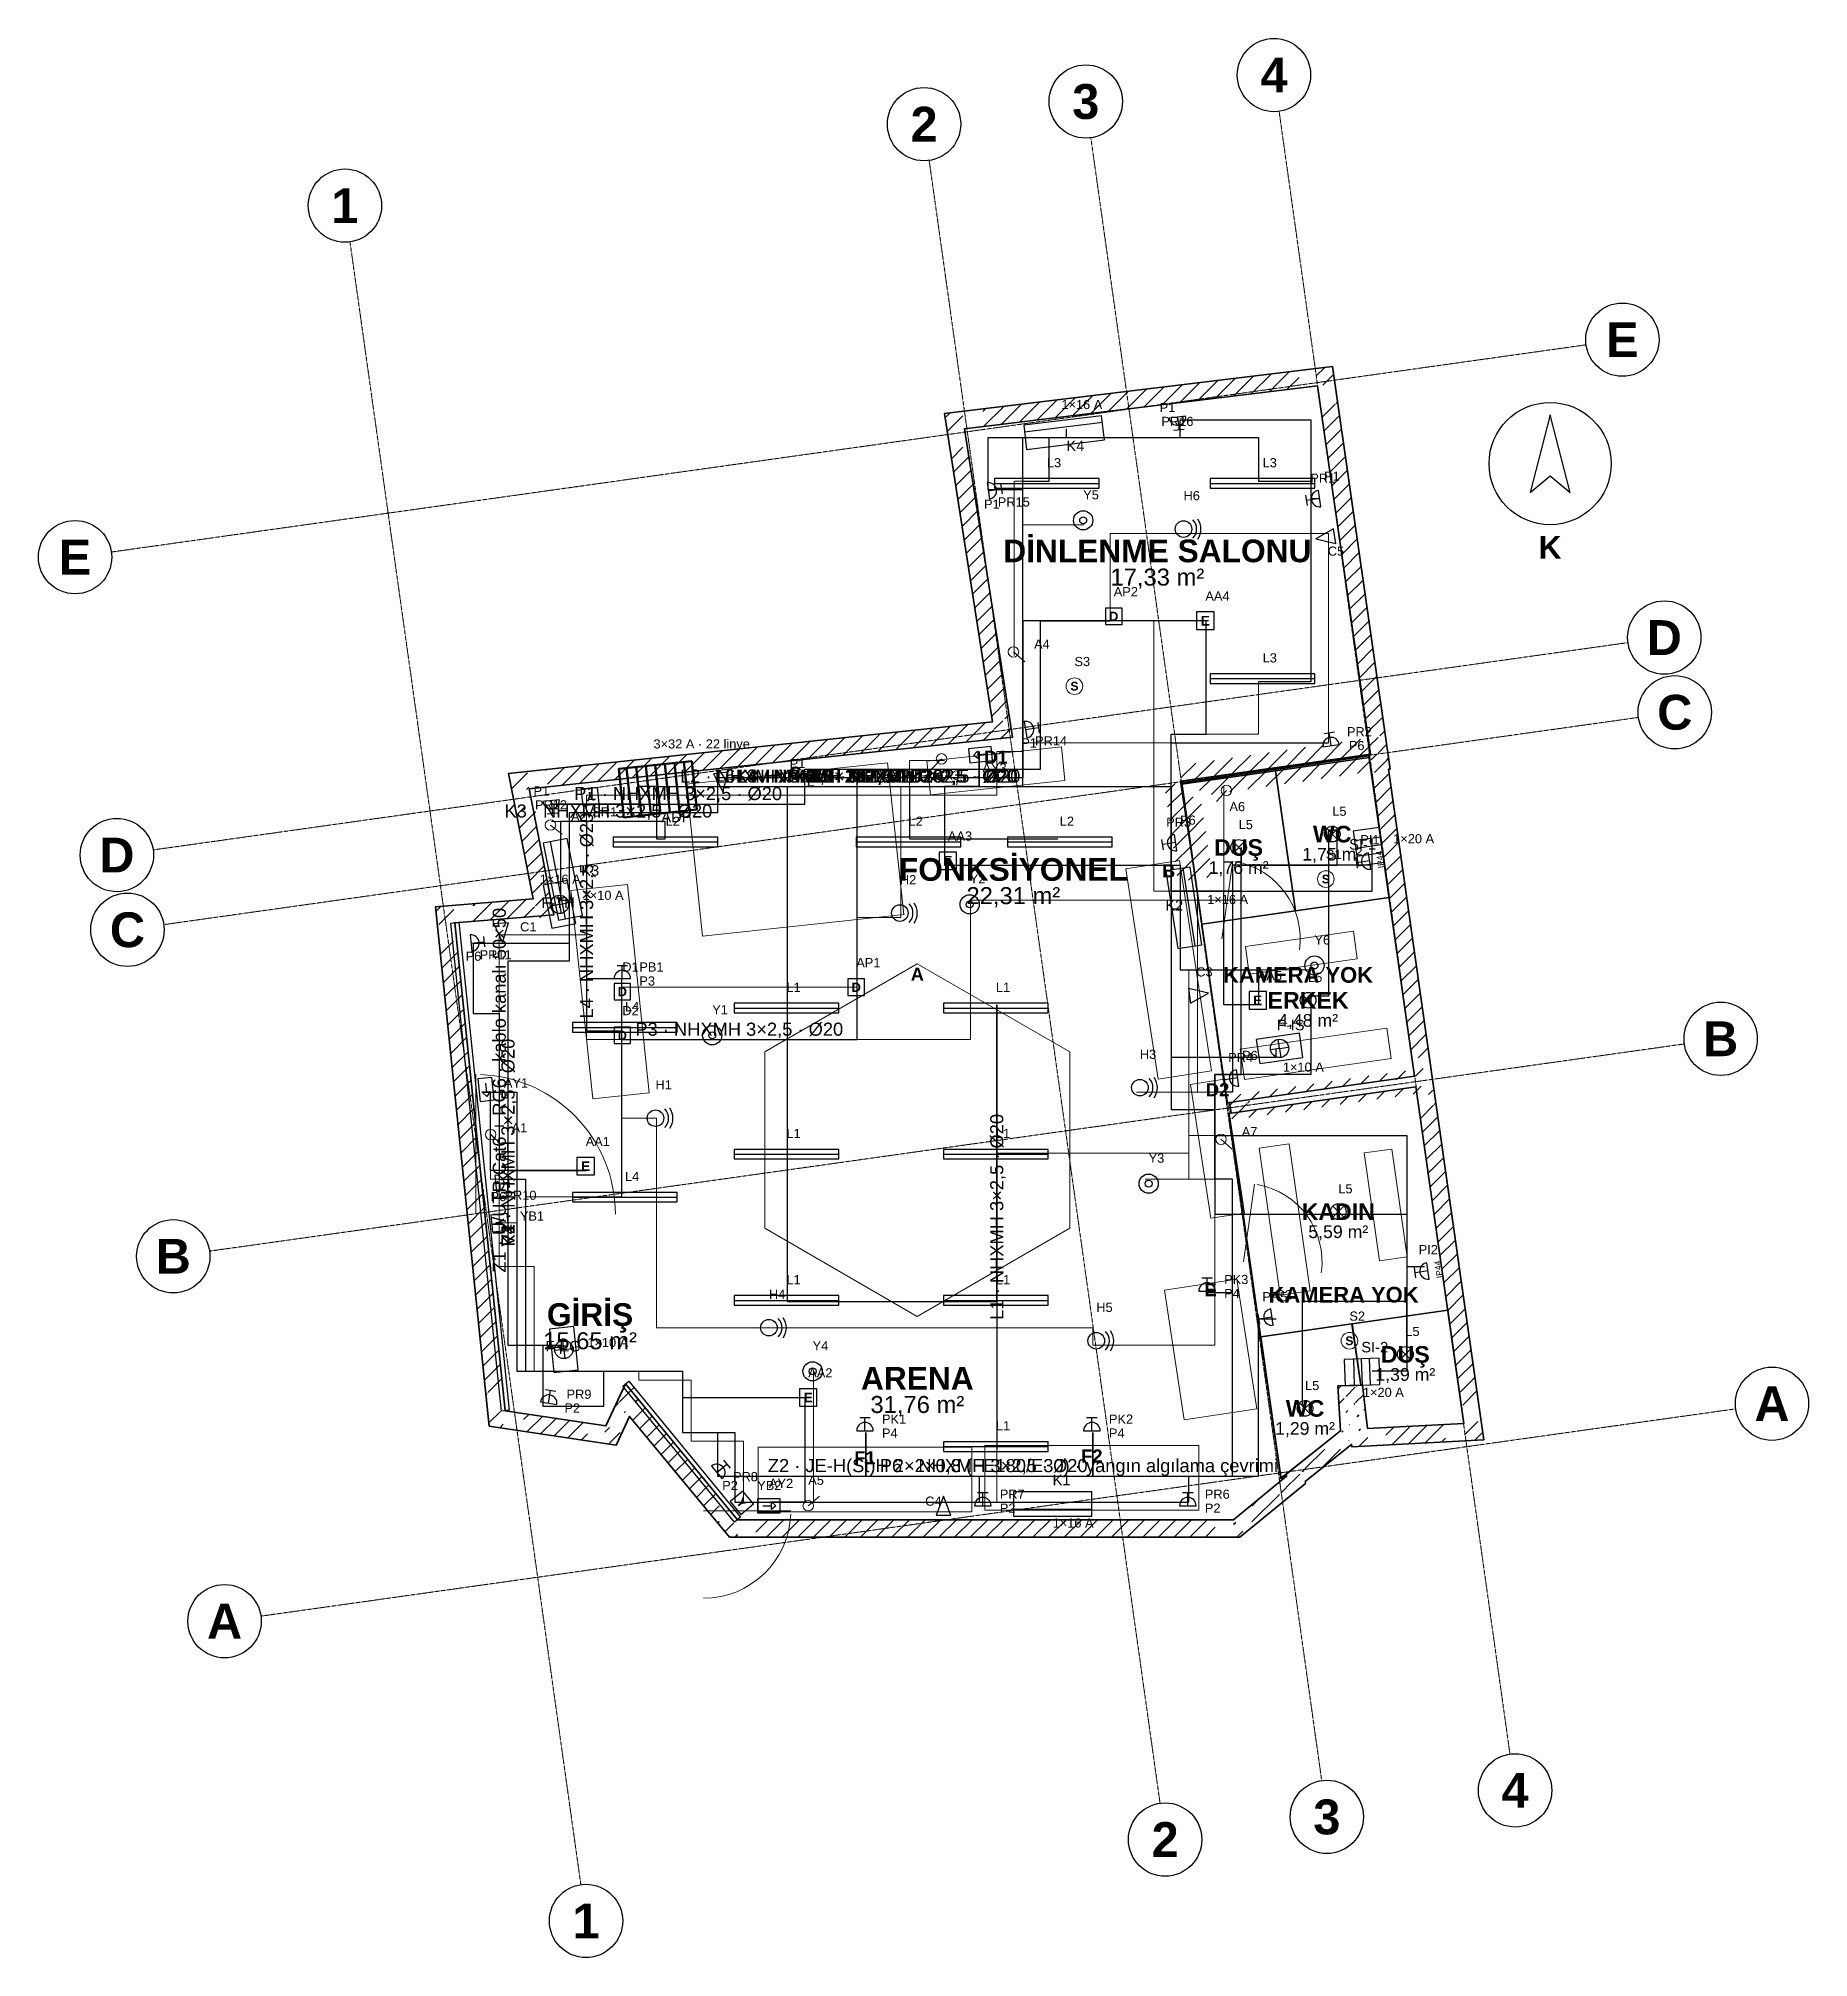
# Model space of a CAD drawing. Header units: millimetres. Extents: x -4770 to 15512, y -5017 to 16972.
import ezdxf
from ezdxf.enums import TextEntityAlignment as Align

# ---------------------------------------------------------------- set-up
doc = ezdxf.new("R2010")
doc.units = ezdxf.units.MM
doc.linetypes.add('DASHDOT', pattern=[3.556, 2.54, -0.508, 0, -0.508])
doc.linetypes.add('DASHED', pattern=[1.524, 1.27, -0.254])
for name, color, linetype, lineweight in [('A-CEPHE', 5, 'Continuous', 25), ('A-DUVAR-MEVCUT', 8, 'Continuous', 35), ('A-DUVAR-YENI', 1, 'Continuous', 35), ('A-EKIPMAN', 9, 'Continuous', 18), ('A-KAPI', 8, 'Continuous', 18), ('A-MOBILYA', 9, 'Continuous', 18), ('A-YAZI', 7, 'Continuous', 13), ('E-AYD-ACIL', 3, 'Continuous', 25), ('E-AYD-ANAHTAR', 2, 'Continuous', 18), ('E-AYD-ARMATUR', 2, 'Continuous', 25), ('E-AYD-DOWNLIGHT', 2, 'Continuous', 25), ('E-AYD-LINYE', 2, 'Continuous', 25), ('E-AYD-SORTI', 2, 'DASHED', 18), ('E-KUVVET-CIHAZ', 5, 'Continuous', 25), ('E-KUVVET-LINYE', 5, 'Continuous', 25), ('E-KUVVET-PRIZ', 5, 'Continuous', 25), ('E-PANO', 7, 'Continuous', 50), ('E-YAZI', 7, 'Continuous', 13), ('E-ZAYIF-KAMERA', 6, 'Continuous', 25), ('E-ZAYIF-LINYE', 6, 'DASHED', 13), ('E-ZAYIF-SES', 6, 'Continuous', 25), ('E-ZAYIF-TAVA', 6, 'Continuous', 18), ('E-ZAYIF-VERI', 6, 'Continuous', 25), ('E-ZAYIF-YANGIN', 1, 'Continuous', 25), ('G-AKS-BALON', 8, 'Continuous', 25), ('G-AKS-HAT', 8, 'DASHDOT', 18), ('G-KUZEY', 7, 'Continuous', 25)]:
    doc.layers.add(name, color=color, linetype=linetype, lineweight=lineweight)
doc.styles.add('GYM', font='arial.ttf')
doc.styles.add('GYM-B', font='arialbd.ttf')

msp = doc.modelspace()

# ---------------------------------------------------------------- texts
at = {"layer": 'A-EKIPMAN', "style": 'GYM-B'}
for s, p in [('D1', (6200, 8736)), ('C', (3900, 8553)), ('B', (8180, 7433)), ('A', (5300, 6250)), ('D2', (8740, 4926)), ('E', (8660, 2635)), ('F1', (4700, 710)), ('F2', (7300, 730))]:
    msp.add_text(s, height=150, dxfattribs=at).set_placement(p, align=Align.MIDDLE_CENTER)
at = {"layer": 'A-YAZI'}
for s, height, style, p in [('DİNLENME SALONU', 260, 'GYM-B', (8050, 11100)), ('17,33 m²', 195, 'GYM', (8050, 10800)), ('WC', 190, 'GYM-B', (10054, 7855)), ('DUŞ', 190, 'GYM-B', (8981, 7702)), ('1,75 m²', 145, 'GYM', (10054, 7625)), ('FONKSİYONEL', 260, 'GYM-B', (6400, 7450)), ('1,76 m²', 145, 'GYM', (8981, 7472)), ('22,31 m²', 195, 'GYM', (6400, 7150)), ('ERKEK', 190, 'GYM-B', (9777, 5951)), ('4,48 m²', 145, 'GYM', (9777, 5721)), ('KADIN', 190, 'GYM-B', (10123, 3529)), ('5,59 m²', 145, 'GYM', (10123, 3299)), ('GİRİŞ', 260, 'GYM-B', (1550, 2350)), ('15,65 m²', 195, 'GYM', (1550, 2050)), ('DUŞ', 190, 'GYM-B', (10891, 1894)), ('ARENA', 260, 'GYM-B', (5300, 1620)), ('1,39 m²', 145, 'GYM', (10891, 1664)), ('31,76 m²', 195, 'GYM', (5300, 1320)), ('WC', 190, 'GYM-B', (9742, 1275)), ('1,29 m²', 145, 'GYM', (9742, 1045))]:
    msp.add_text(s, height=height, dxfattribs=dict(at, style=style)).set_placement(p, align=Align.MIDDLE_CENTER)
at = {"layer": 'E-YAZI'}
for s, height, style, p in [('L2 · NHXMH 3×2,5 · Ø20', 150, 'GYM', (3760, 8520)), ('L6 · NHXMH 3×2,5 · Ø20', 150, 'GYM', (4160, 8520)), ('K4 · NHXMH 3×2,5 · Ø20', 150, 'GYM', (4410, 8520)), ('L3 · NHXMH 3×2,5 · Ø20', 150, 'GYM', (4410, 8520)), ('W1 · NHXMH 3×2,5 · Ø20', 150, 'GYM', (5260, 8520)), ('W2 · NHXMH 3×2,5 · Ø20', 150, 'GYM', (5260, 8520)), ('V2 · NHXMH 3×2,5 · Ø20', 150, 'GYM', (5260, 8520)), ('P5 · NHXMH 3×2,5 · Ø20', 150, 'GYM', (5260, 8520)), ('K2 · NHXMH 3×2,5 · Ø20', 150, 'GYM', (5260, 8520)), ('L5 · NHXMH 3×2,5 · Ø20', 150, 'GYM', (5260, 8520)), ('P1 · NHXMH 3×2,5 · Ø20', 150, 'GYM', (2560, 8320)), ('K3 · NHXMH 3×2,5 · Ø20', 150, 'GYM', (1760, 8120)), ('KAMERA YOK', 180, 'GYM-B', (9662, 6242)), ('P3 · NHXMH 3×2,5 · Ø20', 150, 'GYM', (3260, 5620)), ('KAMERA YOK', 180, 'GYM-B', (10184, 2578)), ('Z2 · JE-H(St)H 2×2×0,8 (FE180/E30) · yangın algılama çevrimi', 150, 'GYM', (6510, 620)), ('P6 · NHXMH 3×2,5 · Ø20', 150, 'GYM', (6060, 620))]:
    msp.add_text(s, height=height, dxfattribs=dict(at, style=style)).set_placement(p, align=Align.MIDDLE_CENTER)
at = {"layer": 'E-YAZI', "style": 'GYM'}
for s, p in [('L4 · NHXMH 3×2,5 · Ø20', (1510, 6920)), ('Z1 · U/UTP Cat6 + RG6 · kablo kanalı 50×50', (510, 4920)), ('P2 · NHXMH 3×2,5 · Ø20', (610, 4320)), ('P4 · NHXMH 3×2,5 · Ø20', (610, 4320)), ('K1 · NHXMH 3×2,5 · Ø20', (610, 4320)), ('V1 · NHXMH 3×2,5 · Ø20', (610, 4320)), ('L1 · NHXMH 3×2,5 · Ø20', (6210, 3470))]:
    msp.add_text(s, height=150, rotation=90, dxfattribs=at).set_placement(p, align=Align.MIDDLE_CENTER)
at = {"layer": 'G-AKS-BALON', "style": 'GYM-B'}
for s, p in [('4', (9386, 16552)), ('3', (7230, 16249)), ('2', (5377, 15989)), ('1', (-1258, 15056)), ('E', (13378, 13520)), ('E', (-4350, 11028)), ('D', (13858, 10107)), ('C', (13978, 9251)), ('D', (-3871, 7615)), ('C', (-3750, 6759)), ('B', (14504, 5510)), ('B', (-3225, 3018)), ('A', (15092, 1329)), ('A', (-2637, -1163)), ('4', (12149, -3101)), ('3', (9992, -3405)), ('2', (8139, -3665)), ('1', (1504, -4597))]:
    msp.add_text(s, height=399, dxfattribs=at).set_placement(p, align=Align.MIDDLE_CENTER)

# ---------------------------------------------------------------- blocks, each defined once
blk = doc.blocks.new('G_KUZEY')
blk.add_lwpolyline([(0, 560), (-230, -330), (0, -140), (230, -330)], close=True)
blk.add_circle((0, 0), 700)
at = {"style": 'GYM-B'}
blk.add_text('K', height=260, dxfattribs=at).set_placement((0, -960), align=Align.MIDDLE_CENTER)
blk = doc.blocks.new('E_ARMATUR_LINEER')
blk.add_line((-600, 0), (600, 0))
blk.add_lwpolyline([(-600, -55), (600, -55), (600, 55), (-600, 55)], close=True)
at = {"style": 'GYM'}
blk.add_attdef('LINYE', (0, 185), '', height=105, dxfattribs=at)
blk = doc.blocks.new('E_DOWNLIGHT')
for p, q in [((-64, -64), (64, 64)), ((-64, 64), (64, -64))]:
    blk.add_line(p, q)
blk.add_circle((0, 0), 90)
at = {"style": 'GYM'}
blk.add_attdef('LINYE', (0, 210), '', height=105, dxfattribs=at)
blk = doc.blocks.new('E_ACIL')
blk.add_lwpolyline([(-100, -100), (100, -100), (100, 100), (-100, 100)], close=True)
at = {"style": 'GYM-B'}
blk.add_text('E', height=110, dxfattribs=at).set_placement((0, 0), align=Align.MIDDLE_CENTER)
at = {"style": 'GYM'}
blk.add_attdef('KOD', (0, 230), '', height=105, dxfattribs=at)
blk = doc.blocks.new('E_YONLENDIRME')
for points in [[(-130, -80), (130, -80), (130, 80), (-130, 80)], [(30, 45), (80, 0), (30, -45)]]:
    blk.add_lwpolyline(points, close=True)
blk.add_lwpolyline([(-70, 0), (30, 0)])
at = {"style": 'GYM'}
blk.add_attdef('KOD', (0, 205), '', height=105, dxfattribs=at)
blk = doc.blocks.new('E_ANAHTAR')
blk.add_line((0, 0), (130, 110))
blk.add_circle((0, 0), 60)
at = {"style": 'GYM'}
blk.add_attdef('KOD', (0, 240), '', height=105, dxfattribs=at)
blk = doc.blocks.new('E_SENSOR')
blk.add_circle((0, 0), 95)
at = {"style": 'GYM-B'}
blk.add_text('S', height=100, dxfattribs=at).set_placement((0, 0), align=Align.MIDDLE_CENTER)
at = {"style": 'GYM'}
blk.add_attdef('KOD', (0, 230), '', height=105, dxfattribs=at)
blk = doc.blocks.new('E_PANO')
for p, q in [((-330, -280), (-330, 280)), ((-220, -280), (-220, 280)), ((-110, -280), (-110, 280)), ((0, -280), (0, 280)), ((110, -280), (110, 280)), ((220, -280), (220, 280)), ((330, -280), (330, 280))]:
    blk.add_line(p, q)
blk.add_lwpolyline([(-420, -280), (420, -280), (420, 280), (-420, 280)], close=True)
at = {"style": 'GYM'}
for tag, p, height in [('KOD', (0, 380), 120), ('TANIM', (0, -470), 105)]:
    blk.add_attdef(tag, p, '', height=height, dxfattribs=at)
blk = doc.blocks.new('E_PRIZ')
for p, q in [((-95, 0), (95, 0)), ((-60, 150), (60, 150)), ((0, 0), (0, 150))]:
    blk.add_line(p, q)
blk.add_arc((0, 0), 95, 0, 180)
at = {"style": 'GYM'}
for tag, p in [('KOD', (195, 80)), ('LINYE', (195, -80))]:
    blk.add_attdef(tag, p, '', height=105, dxfattribs=at)
blk = doc.blocks.new('E_PRIZ_IP44')
for p, q in [((-95, 0), (95, 0)), ((-60, 150), (60, 150)), ((0, 0), (0, 150))]:
    blk.add_line(p, q)
blk.add_arc((0, 0), 95, 0, 180)
at = {"style": 'GYM'}
blk.add_text('IP44', height=70, dxfattribs=at).set_placement((0, -120), align=Align.MIDDLE_CENTER)
blk.add_attdef('KOD', (205, 80), '', height=105, dxfattribs=at)
blk = doc.blocks.new('M_KLIMA_IC')
blk.add_line((-450, -60), (450, -60))
blk.add_lwpolyline([(-450, -140), (450, -140), (450, 140), (-450, 140)], close=True)
at = {"style": 'GYM'}
for tag, p, height in [('KOD', (0, 215), 120), ('KAPASITE', (0, -270), 105)]:
    blk.add_attdef(tag, p, '', height=height, dxfattribs=at)
blk = doc.blocks.new('M_ISITICI')
for p, q in [((-90, -150), (-90, 150)), ((0, -150), (0, 150)), ((90, -150), (90, 150))]:
    blk.add_line(p, q)
blk.add_lwpolyline([(-200, -150), (200, -150), (200, 150), (-200, 150)], close=True)
at = {"style": 'GYM'}
for tag, p, height in [('KOD', (0, 225), 120), ('GUC', (0, -285), 105)]:
    blk.add_attdef(tag, p, '', height=height, dxfattribs=at)
blk = doc.blocks.new('M_FAN')
for q in [(-105, 0), (0, 105), (105, 0), (0, -105)]:
    blk.add_line((0, 0), q)
blk.add_lwpolyline([(-250, -140), (250, -140), (250, 140), (-250, 140)], close=True)
blk.add_circle((0, 0), 105)
at = {"style": 'GYM'}
for tag, p, height in [('KOD', (0, 210), 120), ('TANIM', (0, -270), 105)]:
    blk.add_attdef(tag, p, '', height=height, dxfattribs=at)
blk = doc.blocks.new('E_KAMERA')
blk.add_lwpolyline([(-110, -85), (110, 0), (-110, 85)], close=True)
at = {"style": 'GYM'}
blk.add_attdef('KOD', (0, 210), '', height=105, dxfattribs=at)
blk = doc.blocks.new('E_HOPARLOR')
blk.add_circle((0, 0), 95)
for radius, start, end in [(150, -45, 45), (200, -35, 35)]:
    blk.add_arc((0, 0), radius, start, end)
at = {"style": 'GYM'}
blk.add_attdef('KOD', (0, 330), '', height=105, dxfattribs=at)
blk = doc.blocks.new('E_VERI')
blk.add_lwpolyline([(-95, -95), (95, -95), (95, 95), (-95, 95)], close=True)
at = {"style": 'GYM-B'}
blk.add_text('D', height=105, dxfattribs=at).set_placement((0, 0), align=Align.MIDDLE_CENTER)
at = {"style": 'GYM'}
blk.add_attdef('KOD', (0, 230), '', height=105, dxfattribs=at)
blk = doc.blocks.new('E_DEDEKTOR')
for radius in [110, 40]:
    blk.add_circle((0, 0), radius)
at = {"style": 'GYM'}
blk.add_attdef('KOD', (0, 240), '', height=105, dxfattribs=at)
blk = doc.blocks.new('E_YANGIN_BUTON')
blk.add_lwpolyline([(-95, -95), (95, -95), (95, 95), (-95, 95)], close=True)
at = {"style": 'GYM-B'}
blk.add_text('Y', height=105, dxfattribs=at).set_placement((0, 0), align=Align.MIDDLE_CENTER)
at = {"style": 'GYM'}
blk.add_attdef('KOD', (0, 230), '', height=105, dxfattribs=at)

# ---------------------------------------------------------------- hatches: boundary and pattern name
at = {"layer": 'A-DUVAR-MEVCUT'}
h = msp.add_hatch(dxfattribs=at)
h.set_pattern_fill('ANSI31', scale=40)
h.paths.add_polyline_path([(11012, 4959), (11563, 1104), (11761, 1132), (11210, 4987)])
h.paths.add_polyline_path([(11353, 1093), (11563, 1104), (11533, 1314), (11735, 1314), (11773, 1048), (11773, 915), (11377, 894), (11353, 894)])
h.paths.add_polyline_path([(11563, 1104), (10456, 1046), (10466, 846), (11573, 904)])
h.paths.add_polyline_path([(10432, 1256), (10456, 1046), (10666, 1057), (10666, 857), (10278, 836), (10275, 862), (10246, 839), (10246, 1256)])
h.paths.add_polyline_path([(10456, 1046), (10400, 1542), (10201, 1520), (10257, 1024)])
h.paths.add_polyline_path([(10190, 1332), (10190, 1535), (10400, 1542), (10424, 1332)])
h.paths.add_polyline_path([(10400, 1542), (10116, 1532), (10123, 1332), (10407, 1342)])
h.paths.add_polyline_path([(10326, 1322), (10130, 1322), (10116, 1532), (10326, 1539)])
h.paths.add_polyline_path([(10116, 1532), (10150, 1018), (10350, 1031), (10316, 1545)])
h.paths.add_polyline_path([(9940, 850), (10150, 1018), (10136, 1228), (10360, 1228), (10360, 841), (10278, 836), (10275, 862), (10208, 808), (9940, 808)])
h.paths.add_polyline_path([(10150, 1018), (9527, 521), (9652, 365), (10275, 862)])
h.paths.add_polyline_path([(9317, 323), (9531, 498), (9527, 521), (9737, 689), (9737, 409), (9618, 311), (9317, 311)])
h.paths.add_polyline_path([(9527, 521), (9531, 498), (9729, 528), (9725, 551)])
h.paths.add_polyline_path([(9321, 326), (9531, 498), (9527, 521), (9741, 692), (9741, 412), (9590, 288), (9321, 288)])
h.paths.add_polyline_path([(9531, 498), (8924, 0), (9051, -155), (9658, 343)])
h.paths.add_polyline_path([(9134, -86), (8996, -200), (8714, -200), (8714, 0), (8924, 0), (9134, 172)])
h.paths.add_polyline_path([(8924, 0), (3241, 0), (3241, -200), (8924, -200)])
h.paths.add_polyline_path([(3068, 210), (3241, 0), (3451, 0), (3451, -200), (3147, -200), (3031, -60), (3031, 210)])
h.paths.add_polyline_path([(3241, 0), (1957, 1555), (1803, 1428), (3087, -127)])
h.paths.add_polyline_path([(1859, 1345), (1957, 1555), (2130, 1345)])
h.paths.add_polyline_path([(1957, 1555), (1732, 1075), (1913, 990), (2138, 1470)])
h.paths.add_polyline_path([(1522, 904), (1522, 1106), (1732, 1075), (1830, 1285), (1942, 1285), (1942, 1052), (1854, 865), (1784, 865)])
h.paths.add_polyline_path([(1732, 1075), (579, 1247), (549, 1049), (1702, 877)])
h.paths.add_polyline_path([(557, 1457), (579, 1247), (789, 1216), (789, 1037), (631, 1037), (396, 1072), (369, 1333), (369, 1457)])
h.paths.add_polyline_path([(579, 1247), (0, 6840), (-199, 6819), (380, 1226)])
h.paths.add_polyline_path([(210, 6857), (0, 6840), (22, 6630), (-179, 6630), (-210, 6926), (-210, 7024), (117, 7050), (210, 7050)])
h.paths.add_polyline_path([(0, 6840), (1136, 6931), (1120, 7130), (-16, 7039)])
h.paths.add_polyline_path([(1095, 7141), (1136, 6931), (926, 6914), (926, 7141)])
h.paths.add_polyline_path([(1136, 6931), (853, 8372), (657, 8333), (940, 6892)])
h.paths.add_polyline_path([(1063, 8394), (853, 8372), (894, 8162), (690, 8162), (643, 8403), (643, 8551), (936, 8582), (1063, 8582)])
h.paths.add_polyline_path([(853, 8372), (6392, 8965), (6371, 9164), (832, 8571)])
h.paths.add_polyline_path([(6359, 9175), (6392, 8965), (6182, 8943), (6182, 9175)])
h.paths.add_polyline_path([(6392, 8965), (5840, 12499), (5642, 12468), (6194, 8934)])
h.paths.add_polyline_path([(6050, 12524), (5840, 12499), (5873, 12289), (5670, 12289), (5630, 12547), (5630, 12675), (5910, 12709), (6050, 12709)])
h.paths.add_polyline_path([(5840, 12499), (9885, 12990), (9861, 13189), (5816, 12698)])
h.paths.add_polyline_path([(9915, 12780), (9885, 12990), (9675, 12965), (9675, 13166), (9955, 13200), (10057, 13200), (10095, 12935), (10095, 12780)])
h.paths.add_polyline_path([(9885, 12990), (10491, 8771), (10689, 8799), (10083, 13018)])
h.paths.add_polyline_path([(10500, 8561), (10473, 8753), (10281, 8725), (10281, 8741), (10491, 8771), (10461, 8981), (10663, 8981), (10701, 8716), (10701, 8599), (10697, 8598), (10701, 8571), (10701, 8561)])
h.paths.add_polyline_path([(10491, 8771), (8314, 8462), (8342, 8264), (10519, 8573)])
h.paths.add_polyline_path([(8524, 8472), (8329, 8444), (8356, 8252), (8346, 8252), (8314, 8462), (8524, 8492)])
h.paths.add_polyline_path([(8314, 8462), (8486, 7339), (8683, 7369), (8512, 8492)])
h.paths.add_polyline_path([(8456, 7549), (8486, 7339), (8454, 7549)])
h.paths.add_polyline_path([(8486, 7339), (8329, 8444), (8131, 8416), (8288, 7311)])
h.paths.add_polyline_path([(8539, 8474), (8329, 8444), (8359, 8234), (8349, 8234), (8314, 8462), (8539, 8494)])
h.paths.add_polyline_path([(8329, 8444), (10473, 8753), (10444, 8951), (8300, 8642)])
h.paths.add_polyline_path([(10503, 8543), (10473, 8753), (10263, 8723), (10263, 8739), (10491, 8771), (10463, 8963), (10665, 8963), (10683, 8841), (10683, 8543)])
h.paths.add_polyline_path([(10473, 8753), (10996, 5080), (11194, 5108), (10671, 8781)])
h.paths.add_polyline_path([(11025, 4870), (11012, 4959), (10786, 4927), (10786, 5050), (10996, 5080), (10966, 5290), (11168, 5290), (11206, 5024), (11206, 4870)])
h.paths.add_polyline_path([(10996, 5080), (8877, 4779), (8905, 4581), (11024, 4882)])
h.paths.add_polyline_path([(9087, 4685), (8895, 4658), (8877, 4779), (9087, 4809)])
h.paths.add_polyline_path([(8877, 4779), (8895, 4658), (9093, 4688), (9075, 4809)])
h.paths.add_polyline_path([(9105, 4688), (8895, 4658), (8877, 4779), (9105, 4811)])
h.paths.add_polyline_path([(8895, 4658), (11012, 4959), (10984, 5157), (8867, 4856)])
h.paths.add_polyline_path([(11042, 4749), (11012, 4959), (10802, 4929), (10802, 5052), (10996, 5080), (10983, 5169), (11185, 5169), (11222, 4912), (11222, 4910), (11221, 4910), (11222, 4903), (11222, 4749)])

# ---------------------------------------------------------------- linework, layer by layer
at = {"layer": 'A-CEPHE'}
for points in [[(-45, 6835), (45, 6845), (625, 1255), (535, 1245)], [(3275, 29), (3205, -29), (1925, 1531), (1995, 1589)]]:
    msp.add_lwpolyline(points, close=True, dxfattribs=at)
at = {"layer": 'A-DUVAR-MEVCUT'}
for points in [[(11221, 4910), (11792, 916), (10278, 836), (10275, 862), (9743, 437), (9746, 416), (8996, -200), (3147, -200), (2004, 1184), (1850, 855), (396, 1072), (-220, 7023), (897, 7112), (615, 8548), (6162, 9142), (5610, 12673), (10055, 13212), (10717, 8601), (10697, 8598), (11222, 4910)], [(11012, 4959), (11563, 1104), (10456, 1046), (10400, 1542), (10116, 1532), (10150, 1018), (9527, 521), (9531, 498), (8924, 0), (3241, 0), (1957, 1555), (1732, 1075), (579, 1247), (0, 6840), (1136, 6931), (853, 8372), (6392, 8965), (5840, 12499), (9885, 12990), (10491, 8771), (8314, 8462), (8486, 7339), (8329, 8444), (10473, 8753), (10996, 5080), (8877, 4779), (8895, 4658)]]:
    msp.add_lwpolyline(points, close=True, dxfattribs=at)
at = {"layer": 'A-DUVAR-YENI'}
for points in [[(10473, 8753), (8329, 8444), (8849, 4775), (10996, 5080)], [(9403, 8580), (9632, 6977), (8559, 6824), (8331, 8428)], [(10476, 8733), (10704, 7129), (9633, 6977), (9404, 8581)], [(11012, 4959), (8868, 4654), (9466, 472), (10150, 1018), (10116, 1532), (10400, 1542), (10456, 1046), (11563, 1104)], [(10280, 2245), (10381, 1541), (10116, 1532), (10150, 1018), (9497, 497), (9463, 492), (9234, 2095)], [(11377, 2402), (11563, 1104), (10456, 1046), (10400, 1542), (10382, 1541), (10281, 2245)]]:
    msp.add_lwpolyline(points, close=True, dxfattribs=at)
at = {"layer": 'A-EKIPMAN'}
for points in [[(6991, 8468), (6950, 8856), (5409, 8692), (5450, 8304)], [(4960, 8673), (2654, 8427), (2840, 6687), (5146, 6933)], [(8302, 7553), (7689, 7459), (8058, 5047), (8671, 5141)], [(5300, 6370), (3551, 5360), (3551, 3340), (5300, 2330), (7049, 3340), (7049, 5360)], [(8816, 5046), (8430, 4987), (8664, 3454), (9050, 3513)], [(9189, 1272), (8962, 2755), (8131, 2628), (8358, 1145)], [(5925, 90), (5925, 830), (3475, 830), (3475, 90)], [(8525, 110), (8525, 850), (6075, 850), (6075, 110)]]:
    msp.add_lwpolyline(points, close=True, dxfattribs=at)
at = {"layer": 'A-KAPI'}
for p, q in [((8787, 6654), (8913, 7546)), ((240, 3500), (240, 5100)), ((9037, 2954), (9163, 3846)), ((2850, 100), (3850, 100))]:
    msp.add_line(p, q, dxfattribs=at)
for centre, radius, start, end in [((8787, 6654), 900, -8, 80), ((240, 3500), 1600, 0, 88), ((9037, 2954), 900, -8, 80), ((2850, 100), 1000, -90, -2)]:
    msp.add_arc(centre, radius, start, end, dxfattribs=at)
at = {"layer": 'A-MOBILYA'}
for points in [[(1978, 7277), (1331, 7209), (1582, 4823), (2229, 4891)], [(9058, 6567), (9103, 6250), (10341, 6425), (10296, 6742)], [(8998, 5391), (9047, 5045), (10730, 5284), (10681, 5630)], [(9562, 4307), (9215, 4257), (9456, 2574), (9802, 2624)], [(10737, 4247), (10420, 4202), (10597, 2965), (10914, 3010)]]:
    msp.add_lwpolyline(points, close=True, dxfattribs=at)
at = {"layer": 'E-AYD-LINYE'}
for p, q in [((6810, 11900), (6810, 12400)), ((6810, 12400), (9210, 12400)), ((9210, 12400), (9210, 11900)), ((6510, 8400), (6510, 11900)), ((6510, 11900), (6810, 11900)), ((9210, 11900), (9810, 11900)), ((9810, 11900), (9810, 9600)), ((8610, 10300), (6510, 10300)), ((6510, 10300), (6510, 8500)), ((8610, 9000), (8610, 10300)), ((9810, 9600), (9210, 9600)), ((6010, 8400), (6010, 8800)), ((6010, 8800), (6010, 8400)), ((8210, 7200), (8210, 9000)), ((8210, 9000), (8610, 9000)), ((2310, 8400), (3810, 8400)), ((2310, 8400), (5210, 8400)), ((2310, 8400), (6510, 8400)), ((2310, 8400), (2310, 7800)), ((2310, 8400), (8210, 8400)), ((2310, 8400), (6010, 8400)), ((6510, 8500), (3010, 8500)), ((3010, 8500), (3010, 8100)), ((3810, 8400), (3810, 5900)), ((5210, 8400), (5210, 7800)), ((6010, 8400), (5610, 8400)), ((5610, 8400), (5610, 7500)), ((8210, 8400), (8210, 7200)), ((3010, 8100), (1310, 8100)), ((1310, 8100), (1310, 6400)), ((2410, 8000), (1510, 8000)), ((1510, 8000), (1510, 5600)), ((2410, 7800), (2410, 8000)), ((2310, 7800), (2410, 7800)), ((5210, 7800), (6910, 7800)), ((9010, 7200), (9010, 7700)), ((9010, 7700), (9010, 7500)), ((10110, 7900), (10010, 7900)), ((10010, 7900), (10010, 6000)), ((10110, 7500), (10110, 7900)), ((5610, 7500), (8310, 7500)), ((8310, 7500), (8310, 6300)), ((9010, 7500), (10110, 7500)), ((8210, 7200), (9010, 7200)), ((8810, 7200), (8210, 7200)), ((8810, 5900), (8810, 7200)), ((1310, 6400), (610, 6400)), ((610, 6400), (610, 4000)), ((8310, 6300), (9210, 6300)), ((9210, 6300), (9210, 5900)), ((10010, 6000), (9810, 6000)), ((9810, 6000), (9810, 5100)), ((3810, 5900), (3810, 4200)), ((6210, 4200), (6210, 5900)), ((6210, 5900), (6210, 800)), ((9210, 5900), (8810, 5900)), ((1510, 5600), (1910, 5600)), ((1910, 5600), (1910, 3700)), ((9810, 5100), (8710, 5100)), ((8710, 5100), (8710, 3500)), ((410, 4900), (310, 4900)), ((310, 4900), (710, 4900)), ((410, 4000), (410, 4900)), ((710, 4900), (710, 1700)), ((3810, 4200), (3810, 2500)), ((6210, 2500), (6210, 4200)), ((1510, 4000), (410, 4000)), ((610, 4000), (1510, 4000)), ((8710, 3500), (10110, 3500)), ((10110, 3500), (10910, 3500)), ((10910, 3500), (10910, 1900)), ((3810, 2500), (6210, 2500)), ((10910, 2500), (9710, 2500)), ((9710, 2500), (9710, 1300)), ((10910, 1900), (10910, 2500)), ((710, 1700), (2610, 1700)), ((2610, 1700), (2610, 1400)), ((2610, 1400), (4010, 1400)), ((4010, 1400), (4010, 200)), ((4010, 200), (3610, 200))]:
    msp.add_line(p, q, dxfattribs=at)
at = {"layer": 'E-AYD-SORTI'}
for p, q in [((6410, 9900), (6410, 11900)), ((6410, 11900), (6810, 11900)), ((9210, 9000), (9210, 9600)), ((8210, 7200), (8210, 9000)), ((8210, 9000), (9210, 9000)), ((5610, 8700), (5210, 8700)), ((5210, 8700), (5210, 7800)), ((8810, 8400), (8810, 7200)), ((1110, 8000), (2410, 8000)), ((2410, 8000), (2410, 7800)), ((8810, 7200), (8210, 7200)), ((410, 4400), (410, 3900)), ((8810, 4400), (8410, 4400)), ((8410, 4400), (8410, 4200)), ((8410, 4200), (6210, 4200)), ((410, 3900), (810, 3900)), ((810, 3900), (810, 3700)), ((810, 3700), (1910, 3700)), ((6210, 200), (6210, 800)), ((4010, 200), (6210, 200))]:
    msp.add_line(p, q, dxfattribs=at)
at = {"layer": 'E-KUVVET-LINYE'}
for p, q in [((8310, 12400), (8310, 12600)), ((8310, 12600), (9810, 12600)), ((9810, 12600), (9810, 11700)), ((6110, 11800), (6110, 12400)), ((6110, 12400), (8310, 12400)), ((6510, 8400), (6510, 12400)), ((6510, 12400), (7010, 12400)), ((7010, 12400), (7010, 12500)), ((6510, 11800), (6110, 11800)), ((6510, 9100), (6510, 11800)), ((9810, 11700), (9910, 11700)), ((6710, 8600), (6710, 10300)), ((6710, 10300), (7510, 10300)), ((6510, 8600), (6510, 9100)), ((8210, 7800), (8210, 8900)), ((8210, 8900), (10010, 8900)), ((4010, 8200), (4010, 8600)), ((4010, 8600), (6510, 8600)), ((4610, 6100), (4610, 8600)), ((4610, 8600), (6710, 8600)), ((2310, 8400), (2110, 8400)), ((2110, 8400), (2110, 8200)), ((2310, 8400), (2310, 8000)), ((2310, 8400), (2310, 8000)), ((2310, 8400), (2310, 8000)), ((2310, 8400), (2310, 8000)), ((2310, 8400), (8210, 8400)), ((2310, 8400), (2310, 8000)), ((2310, 8400), (8210, 8400)), ((2310, 8400), (2310, 8000)), ((2310, 8400), (6510, 8400)), ((2310, 8400), (8210, 8400)), ((2310, 8400), (8210, 8400)), ((2310, 8400), (2310, 8000)), ((2310, 8400), (8210, 8400)), ((8210, 8400), (8210, 7200)), ((8210, 8400), (8210, 7000)), ((8210, 8400), (8210, 7200)), ((8210, 8400), (8210, 4700)), ((8210, 8400), (8210, 5300)), ((2110, 8200), (1110, 8200)), ((1110, 8200), (4010, 8200)), ((2310, 8000), (1210, 8000)), ((1210, 8000), (1210, 7300)), ((2310, 8000), (1210, 8000)), ((1210, 8000), (1210, 7100)), ((2310, 8000), (1310, 8000)), ((1310, 8000), (1310, 6400)), ((2310, 8000), (1310, 8000)), ((1310, 8000), (1310, 6600)), ((2310, 8000), (1310, 8000)), ((1310, 8000), (1310, 6400)), ((2310, 8000), (1310, 8000)), ((1310, 8000), (1310, 6400)), ((2310, 8000), (1510, 8000)), ((1510, 8000), (1510, 6200)), ((8210, 7200), (8210, 7800)), ((10510, 7200), (10510, 7700)), ((10510, 7500), (8910, 7500)), ((8910, 7500), (8910, 4900)), ((10510, 7200), (10510, 7500)), ((1210, 7100), (1310, 7100)), ((1310, 7100), (1310, 6400)), ((9010, 7200), (8210, 7200)), ((8210, 7200), (10510, 7200)), ((8210, 7200), (10510, 7200)), ((9010, 5100), (9010, 7200)), ((8210, 7000), (8310, 7000)), ((1310, 6600), (210, 6600)), ((210, 6600), (210, 5800)), ((1310, 6400), (610, 6400)), ((610, 6400), (610, 2000)), ((1310, 6400), (610, 6400)), ((610, 6400), (610, 2000)), ((1310, 6400), (610, 6400)), ((610, 6400), (610, 2000)), ((1310, 6400), (610, 6400)), ((610, 6400), (610, 2000)), ((1510, 6200), (1910, 6200)), ((1910, 6200), (1910, 6100)), ((1910, 6100), (1910, 5500)), ((4610, 5500), (4610, 6100)), ((210, 5800), (510, 5800)), ((510, 5800), (510, 3900)), ((1910, 5500), (4610, 5500)), ((8210, 5300), (9410, 5300)), ((9410, 5300), (9410, 5400)), ((8710, 3900), (8710, 5100)), ((8710, 5100), (9010, 5100)), ((8910, 4900), (8710, 4900)), ((8710, 4900), (8710, 4400)), ((8210, 4700), (8710, 4700)), ((8710, 4700), (8710, 4400)), ((8710, 4400), (10910, 4400)), ((8710, 4400), (10910, 4400)), ((10910, 4400), (10910, 2900)), ((10910, 4400), (10910, 1700)), ((510, 3900), (810, 3900)), ((810, 3900), (810, 1700)), ((8910, 3900), (8710, 3900)), ((8910, 500), (8910, 3900)), ((10910, 2900), (11110, 2900)), ((8910, 2600), (8610, 2600)), ((8910, 500), (8910, 2600)), ((9210, 500), (9210, 2300)), ((9210, 2300), (9410, 2300)), ((610, 2000), (1010, 2000)), ((610, 2000), (1010, 2000)), ((610, 2000), (1010, 2000)), ((610, 2000), (1210, 2000)), ((1010, 2000), (1010, 1300)), ((1010, 2000), (1010, 1700)), ((1010, 2000), (1010, 1700)), ((1210, 2000), (1210, 1900)), ((810, 1700), (2610, 1700)), ((1010, 1700), (2610, 1700)), ((1010, 1700), (2610, 1700)), ((1710, 1300), (1710, 1700)), ((1710, 1700), (2610, 1700)), ((2610, 1700), (2610, 1000)), ((2610, 1700), (2610, 1000)), ((2610, 1700), (2610, 1000)), ((2610, 1700), (2610, 1000)), ((10910, 1700), (10510, 1700)), ((1010, 1300), (1110, 1300)), ((1110, 1300), (1710, 1300)), ((2610, 1000), (3010, 1000)), ((2610, 1000), (3210, 1000)), ((2610, 1000), (3210, 1000)), ((2610, 1000), (3210, 1000)), ((3010, 1000), (3010, 500)), ((3210, 1000), (3210, 500)), ((3210, 1000), (3210, 500)), ((3210, 1000), (3210, 200)), ((4710, 500), (4710, 1000)), ((4710, 1000), (4710, 500)), ((7310, 500), (7310, 1000)), ((7310, 1000), (7310, 500)), ((3010, 500), (6010, 500)), ((3210, 500), (8910, 500)), ((3210, 500), (4710, 500)), ((4710, 500), (7310, 500)), ((6010, 500), (6010, 200)), ((7310, 500), (8910, 500)), ((8410, 200), (8410, 500)), ((8410, 500), (9210, 500)), ((3210, 200), (6810, 200)), ((6010, 200), (8410, 200))]:
    msp.add_line(p, q, dxfattribs=at)
at = {"layer": 'E-ZAYIF-LINYE'}
for p, q in [((6510, 8800), (6510, 11400)), ((6510, 11400), (7210, 11400)), ((7210, 11400), (6510, 11400)), ((6510, 11400), (6510, 8500)), ((6210, 8300), (6210, 8800)), ((6210, 8800), (6510, 8800)), ((2310, 8400), (2110, 8400)), ((2110, 8400), (2110, 8300)), ((3010, 8400), (2310, 8400)), ((6510, 8500), (3010, 8500)), ((3010, 8500), (3010, 8400)), ((2110, 8300), (1510, 8300)), ((1510, 8300), (1510, 5500)), ((1510, 6700), (1510, 8300)), ((1510, 8300), (6210, 8300)), ((5910, 5500), (5910, 7100)), ((5910, 7100), (9010, 7100)), ((9010, 7100), (9010, 6300)), ((510, 3400), (510, 6700)), ((510, 6700), (1510, 6700)), ((9810, 6300), (8410, 6300)), ((8410, 6300), (8410, 3900)), ((9010, 6300), (9810, 6300)), ((1510, 5500), (2910, 5500)), ((2910, 5500), (5910, 5500)), ((8410, 3900), (7910, 3900)), ((7910, 3900), (8910, 3900)), ((8910, 3900), (8910, 500)), ((710, 3400), (510, 3400)), ((710, 1700), (710, 3400)), ((2110, 1700), (710, 1700)), ((2110, 1600), (2110, 1700)), ((2710, 1600), (2110, 1600)), ((2710, 900), (2710, 1600)), ((4110, 500), (4110, 1700)), ((4110, 1700), (4110, 200)), ((3310, 900), (2710, 900)), ((3310, 200), (3310, 900)), ((8910, 500), (4110, 500)), ((4110, 200), (3310, 200))]:
    msp.add_line(p, q, dxfattribs=at)
at = {"layer": 'E-ZAYIF-TAVA'}
for p, q in [((7510, 10300), (7510, 11300)), ((7510, 11300), (8310, 11300)), ((8310, 11300), (10010, 11300)), ((10010, 11300), (10010, 8900)), ((8010, 10300), (7510, 10300)), ((8010, 7200), (8010, 10300)), ((10010, 8900), (6510, 8900)), ((6510, 8900), (6510, 8500)), ((2310, 8400), (3110, 8400)), ((6510, 8500), (3010, 8500)), ((3010, 8500), (3010, 8100)), ((3110, 8400), (5110, 8400)), ((5110, 8400), (5110, 6900)), ((3010, 8100), (1310, 8100)), ((1310, 8100), (1310, 6700)), ((8510, 7200), (8010, 7200)), ((8510, 6000), (8510, 7200)), ((5110, 6900), (4610, 6900)), ((4610, 6900), (4610, 6100)), ((1310, 6700), (510, 6700)), ((510, 6700), (510, 2900)), ((4610, 6100), (1910, 6100)), ((1910, 6100), (1910, 5500)), ((8510, 4900), (8510, 6000)), ((1910, 5500), (1910, 4600)), ((8710, 4900), (7810, 4900)), ((7810, 4900), (8510, 4900)), ((8710, 2000), (8710, 4900)), ((1910, 4600), (2310, 4600)), ((2310, 4600), (2310, 2200)), ((510, 2900), (910, 2900)), ((910, 2900), (910, 1700)), ((2310, 2200), (3610, 2200)), ((3610, 2200), (7310, 2200)), ((7310, 2200), (7310, 2000)), ((7310, 2000), (8710, 2000)), ((910, 1700), (2610, 1700)), ((2610, 1700), (2610, 1000)), ((2610, 1000), (3210, 1000)), ((3210, 1000), (3210, 200)), ((3210, 200), (5610, 200))]:
    msp.add_line(p, q, dxfattribs=at)
at = {"layer": 'G-AKS-BALON'}
for centre in [(9386, 16552), (7230, 16249), (5377, 15989), (-1258, 15056), (13378, 13520), (-4350, 11028), (13858, 10107), (13978, 9251), (-3871, 7615), (-3750, 6759), (14504, 5510), (-3225, 3018), (15092, 1329), (-2637, -1163), (12149, -3101), (9992, -3405), (8139, -3665), (1504, -4597)]:
    msp.add_circle(centre, 420, dxfattribs=at)
at = {"layer": 'G-AKS-HAT'}
for p, q in [((12090, -2686), (9445, 16136)), ((9933, -2989), (7288, 15833)), ((8081, -3249), (5436, 15573)), ((1445, -4182), (-1200, 14640)), ((-3934, 11087), (12962, 13461)), ((-3455, 7674), (13442, 10049)), ((-3334, 6818), (13562, 9192)), ((-2809, 3077), (14088, 5451)), ((-2221, -1105), (14676, 1270))]:
    msp.add_line(p, q, dxfattribs=at)

# ---------------------------------------------------------------- block references
at = {"layer": 'E-AYD-ACIL'}
for name, p, values in [('E_ACIL', (8600, 10300), {'KOD': 'AA4'}), ('E_ACIL', (5650, 7550), {'KOD': 'AA3'}), ('E_ACIL', (9200, 5950), {'KOD': 'AA5'}), ('E_ACIL', (1500, 4050), {'KOD': 'AA1'}), ('E_ACIL', (4050, 1400), {'KOD': 'AA2'}), ('E_YONLENDIRME', (3600, 160), {'KOD': 'AY2'})]:
    msp.add_blockref(name, p, dxfattribs=at).add_auto_attribs(values)
ref = msp.add_blockref('E_YONLENDIRME', (6024, 8765), dxfattribs=dict(at, rotation=186.1))
ref.add_attrib('KOD', 'AY3', (6046, 8561), dxfattribs={"layer": '0', "height": 105, "style": 'GYM'})
ref = msp.add_blockref('E_YONLENDIRME', (359, 4930), dxfattribs=dict(at, rotation=275.9))
ref.add_attrib('KOD', 'AY1', (563, 4951), dxfattribs={"layer": '0', "height": 105, "style": 'GYM'})
at = {"layer": 'E-AYD-ANAHTAR'}
ref = msp.add_blockref('E_ANAHTAR', (6401, 9942), dxfattribs=dict(at, rotation=278.9))
ref.add_attrib('KOD', 'A4', (6638, 9979), dxfattribs={"layer": '0', "height": 105, "style": 'GYM'})
for name, p, values in [('E_SENSOR', (7100, 9550), {'KOD': 'S3'}), ('E_SENSOR', (9980, 7340), {'KOD': 'S1'}), ('E_SENSOR', (10250, 2050), {'KOD': 'S2'}), ('E_ANAHTAR', (4050, 160), {'KOD': 'A5'})]:
    msp.add_blockref(name, p, dxfattribs=at).add_auto_attribs(values)
ref = msp.add_blockref('E_ANAHTAR', (5577, 8717), dxfattribs=dict(at, rotation=186.1))
ref.add_attrib('KOD', 'A3', (5603, 8478), dxfattribs={"layer": '0', "height": 105, "style": 'GYM'})
ref = msp.add_blockref('E_ANAHTAR', (8842, 8356), dxfattribs=dict(at, rotation=188.2))
ref.add_attrib('KOD', 'A6', (8876, 8118), dxfattribs={"layer": '0', "height": 105, "style": 'GYM'})
ref = msp.add_blockref('E_ANAHTAR', (1097, 7959), dxfattribs=dict(at, rotation=281.1))
ref.add_attrib('KOD', 'A2', (1333, 8005), dxfattribs={"layer": '0', "height": 105, "style": 'GYM'})
ref = msp.add_blockref('E_ANAHTAR', (412, 4412), dxfattribs=dict(at, rotation=275.9))
ref.add_attrib('KOD', 'A1', (651, 4437), dxfattribs={"layer": '0', "height": 105, "style": 'GYM'})
ref = msp.add_blockref('E_ANAHTAR', (8779, 4359), dxfattribs=dict(at, rotation=278.1))
ref.add_attrib('KOD', 'A7', (9017, 4393), dxfattribs={"layer": '0', "height": 105, "style": 'GYM'})
at = {"layer": 'E-AYD-ARMATUR'}
for p, values in [((6785, 11873), {'LINYE': 'L3'}), ((9256, 11873), {'LINYE': 'L3'}), ((9256, 9637), {'LINYE': 'L3'}), ((2416, 7765), {'LINYE': 'L2'}), ((5199, 7765), {'LINYE': 'L2'}), ((6932, 7765), {'LINYE': 'L2'}), ((3800, 5862), {'LINYE': 'L1'}), ((6200, 5862), {'LINYE': 'L1'}), ((1950, 5641), {'LINYE': 'L4'}), ((3800, 4188), {'LINYE': 'L1'}), ((6200, 4188), {'LINYE': 'L1'}), ((1950, 3695), {'LINYE': 'L4'}), ((3800, 2513), {'LINYE': 'L1'}), ((6200, 2513), {'LINYE': 'L1'}), ((6200, 838), {'LINYE': 'L1'})]:
    msp.add_blockref('E_ARMATUR_LINEER', p, dxfattribs=at).add_auto_attribs(values)
at = {"layer": 'E-AYD-DOWNLIGHT'}
for p in [(10054, 7855), (8981, 7702), (9777, 5951), (10123, 3529), (10891, 1894), (9742, 1275)]:
    msp.add_blockref('E_DOWNLIGHT', p, dxfattribs=at).add_auto_attribs({'LINYE': 'L5'})
at = {"layer": 'E-KUVVET-CIHAZ'}
ref = msp.add_blockref('M_KLIMA_IC', (6982, 12456), dxfattribs=dict(at, rotation=186.9))
ref.add_attrib('KOD', 'K4', (7008, 12243), dxfattribs={"layer": '0', "height": 120, "style": 'GYM'})
ref.add_attrib('KAPASITE', '1×16 A', (6950, 12724), dxfattribs={"layer": '0', "height": 105, "style": 'GYM'})
ref = msp.add_blockref('M_ISITICI', (10470, 7710), dxfattribs=dict(at, rotation=98.1))
ref.add_attrib('KOD', 'SI-1', (10247, 7678), dxfattribs={"layer": '0', "height": 120, "style": 'GYM'})
ref.add_attrib('GUC', '1×20 A', (10752, 7750), dxfattribs={"layer": '0', "height": 105, "style": 'GYM'})
ref = msp.add_blockref('M_KLIMA_IC', (1239, 7338), dxfattribs=dict(at, rotation=281.1))
ref.add_attrib('KOD', 'K3', (1450, 7379), dxfattribs={"layer": '0', "height": 120, "style": 'GYM'})
ref.add_attrib('KAPASITE', '1×16 A', (974, 7286), dxfattribs={"layer": '0', "height": 105, "style": 'GYM'})
ref = msp.add_blockref('M_KLIMA_IC', (8354, 7012), dxfattribs=dict(at, rotation=98.7))
ref.add_attrib('KOD', 'K2', (8141, 6979), dxfattribs={"layer": '0', "height": 120, "style": 'GYM'})
ref.add_attrib('KAPASITE', '1×16 A', (8621, 7053), dxfattribs={"layer": '0', "height": 105, "style": 'GYM'})
ref = msp.add_blockref('M_FAN', (1200, 7050), dxfattribs=dict(at, rotation=101.1))
ref.add_attrib('KOD', 'F-TH', (994, 7010), dxfattribs={"layer": '0', "height": 120, "style": 'GYM'})
ref.add_attrib('TANIM', '1×10 A', (1465, 7102), dxfattribs={"layer": '0', "height": 105, "style": 'GYM'})
ref = msp.add_blockref('M_FAN', (9450, 5400), dxfattribs=dict(at, rotation=8.1))
ref.add_attrib('KOD', 'F-IS', (9420, 5608), dxfattribs={"layer": '0', "height": 120, "style": 'GYM'})
ref.add_attrib('TANIM', '1×10 A', (9488, 5133), dxfattribs={"layer": '0', "height": 105, "style": 'GYM'})
ref = msp.add_blockref('M_FAN', (1250, 1950), dxfattribs=dict(at, rotation=95.9))
ref.add_attrib('KOD', 'F-EG', (1041, 1928), dxfattribs={"layer": '0', "height": 120, "style": 'GYM'})
ref.add_attrib('TANIM', '1×10 A', (1519, 1978), dxfattribs={"layer": '0', "height": 105, "style": 'GYM'})
ref = msp.add_blockref('M_ISITICI', (10395, 1692), dxfattribs=dict(at, rotation=2))
ref.add_attrib('KOD', 'SI-2', (10387, 1917), dxfattribs={"layer": '0', "height": 120, "style": 'GYM'})
ref.add_attrib('GUC', '1×20 A', (10405, 1407), dxfattribs={"layer": '0', "height": 105, "style": 'GYM'})
msp.add_blockref('M_KLIMA_IC', (6850, 180), dxfattribs=at).add_auto_attribs({'KOD': 'K1', 'KAPASITE': '1×16 A'})
at = {"layer": 'E-KUVVET-PRIZ'}
ref = msp.add_blockref('E_PRIZ', (8280, 12634), dxfattribs=dict(at, rotation=186.9))
ref.add_attrib('KOD', 'PR16', (8096, 12531), dxfattribs={"layer": '0', "height": 105, "style": 'GYM'})
ref.add_attrib('LINYE', 'P1', (8077, 12690), dxfattribs={"layer": '0', "height": 105, "style": 'GYM'})
ref = msp.add_blockref('E_PRIZ', (6113, 11788), dxfattribs=dict(at, rotation=278.9))
ref.add_attrib('KOD', 'PR15', (6222, 11608), dxfattribs={"layer": '0', "height": 105, "style": 'GYM'})
ref.add_attrib('LINYE', 'P1', (6064, 11583), dxfattribs={"layer": '0', "height": 105, "style": 'GYM'})
ref = msp.add_blockref('E_PRIZ', (9909, 11699), dxfattribs=dict(at, rotation=98.2))
ref.add_attrib('KOD', 'PR1', (9802, 11881), dxfattribs={"layer": '0', "height": 105, "style": 'GYM'})
ref.add_attrib('LINYE', 'P1', (9960, 11903), dxfattribs={"layer": '0', "height": 105, "style": 'GYM'})
ref = msp.add_blockref('E_PRIZ', (6540, 9052), dxfattribs=dict(at, rotation=278.9))
ref.add_attrib('KOD', 'PR14', (6649, 8872), dxfattribs={"layer": '0', "height": 105, "style": 'GYM'})
ref.add_attrib('LINYE', 'P1', (6491, 8847), dxfattribs={"layer": '0', "height": 105, "style": 'GYM'})
ref = msp.add_blockref('E_PRIZ', (10040, 8869), dxfattribs=dict(at, rotation=8.1))
ref.add_attrib('KOD', 'PR2', (10222, 8976), dxfattribs={"layer": '0', "height": 105, "style": 'GYM'})
ref.add_attrib('LINYE', 'P6', (10244, 8817), dxfattribs={"layer": '0', "height": 105, "style": 'GYM'})
ref = msp.add_blockref('E_PRIZ', (4040, 8552), dxfattribs=dict(at, rotation=186.1))
ref.add_attrib('KOD', 'PR13', (3855, 8452), dxfattribs={"layer": '0', "height": 105, "style": 'GYM'})
ref.add_attrib('LINYE', 'P1', (3838, 8611), dxfattribs={"layer": '0', "height": 105, "style": 'GYM'})
ref = msp.add_blockref('E_PRIZ', (1104, 8238), dxfattribs=dict(at, rotation=186.1))
ref.add_attrib('KOD', 'PR12', (919, 8138), dxfattribs={"layer": '0', "height": 105, "style": 'GYM'})
ref.add_attrib('LINYE', 'P1', (902, 8297), dxfattribs={"layer": '0', "height": 105, "style": 'GYM'})
ref = msp.add_blockref('E_PRIZ', (8260, 7758), dxfattribs=dict(at, rotation=98.7))
ref.add_attrib('KOD', 'PR3', (8151, 7939), dxfattribs={"layer": '0', "height": 105, "style": 'GYM'})
ref.add_attrib('LINYE', 'P6', (8310, 7963), dxfattribs={"layer": '0', "height": 105, "style": 'GYM'})
ref = msp.add_blockref('E_PRIZ_IP44', (10483, 7547), dxfattribs=dict(at, rotation=98.1))
ref.add_attrib('KOD', 'PI1', (10375, 7739), dxfattribs={"layer": '0', "height": 105, "style": 'GYM'})
ref = msp.add_blockref('E_PRIZ', (185, 6606), dxfattribs=dict(at, rotation=275.9))
ref.add_attrib('KOD', 'PR11', (285, 6420), dxfattribs={"layer": '0', "height": 105, "style": 'GYM'})
ref.add_attrib('LINYE', 'P6', (125, 6404), dxfattribs={"layer": '0', "height": 105, "style": 'GYM'})
for p, values in [((1920, 6200), {'KOD': 'PB1', 'LINYE': 'P3'}), ((8620, 2620), {'KOD': 'PK3', 'LINYE': 'P4'}), ((4700, 1020), {'KOD': 'PK1', 'LINYE': 'P4'}), ((7300, 1020), {'KOD': 'PK2', 'LINYE': 'P4'}), ((6050, 160), {'KOD': 'PR7', 'LINYE': 'P2'}), ((8399, 160), {'KOD': 'PR6', 'LINYE': 'P2'})]:
    msp.add_blockref('E_PRIZ', p, dxfattribs=at).add_auto_attribs(values)
ref = msp.add_blockref('E_PRIZ', (8970, 5062), dxfattribs=dict(at, rotation=98.7))
ref.add_attrib('KOD', 'PR4', (8861, 5243), dxfattribs={"layer": '0', "height": 105, "style": 'GYM'})
ref.add_attrib('LINYE', 'P6', (9020, 5267), dxfattribs={"layer": '0', "height": 105, "style": 'GYM'})
ref = msp.add_blockref('E_PRIZ', (470, 3851), dxfattribs=dict(at, rotation=275.9))
ref.add_attrib('KOD', 'PR10', (570, 3665), dxfattribs={"layer": '0', "height": 105, "style": 'GYM'})
ref.add_attrib('LINYE', 'P6', (410, 3649), dxfattribs={"layer": '0', "height": 105, "style": 'GYM'})
ref = msp.add_blockref('E_PRIZ_IP44', (11152, 2850), dxfattribs=dict(at, rotation=98.1))
ref.add_attrib('KOD', 'PI2', (11044, 3042), dxfattribs={"layer": '0', "height": 105, "style": 'GYM'})
ref = msp.add_blockref('E_PRIZ', (9363, 2321), dxfattribs=dict(at, rotation=98.7))
ref.add_attrib('KOD', 'PR5', (9254, 2502), dxfattribs={"layer": '0', "height": 105, "style": 'GYM'})
ref.add_attrib('LINYE', 'P2', (9413, 2526), dxfattribs={"layer": '0', "height": 105, "style": 'GYM'})
ref = msp.add_blockref('E_PRIZ', (1076, 1335), dxfattribs=dict(at, rotation=351.5))
ref.add_attrib('KOD', 'PR9', (1281, 1385), dxfattribs={"layer": '0', "height": 105, "style": 'GYM'})
ref.add_attrib('LINYE', 'P2', (1257, 1227), dxfattribs={"layer": '0', "height": 105, "style": 'GYM'})
ref = msp.add_blockref('E_PRIZ', (3002, 541), dxfattribs=dict(at, rotation=309.5))
ref.add_attrib('KOD', 'PR8', (3188, 441), dxfattribs={"layer": '0', "height": 105, "style": 'GYM'})
ref.add_attrib('LINYE', 'P2', (3064, 340), dxfattribs={"layer": '0', "height": 105, "style": 'GYM'})
at = {"layer": 'E-PANO'}
ref = msp.add_blockref('E_PANO', (2327, 8369), dxfattribs=dict(at, rotation=186.1))
ref.add_attrib('KOD', 'ADP', (2367, 7991), dxfattribs={"layer": '0', "height": 120, "style": 'GYM'})
ref.add_attrib('TANIM', '3×32 A · 22 linye', (2277, 8836), dxfattribs={"layer": '0', "height": 105, "style": 'GYM'})
ref = msp.add_blockref('E_PANO', (2327, 8369), dxfattribs=dict(at, rotation=186.1))
ref.add_attrib('KOD', 'ADP', (2367, 7991), dxfattribs={"layer": '0', "height": 120, "style": 'GYM'})
ref.add_attrib('TANIM', '3×32 A · 22 linye', (2277, 8836), dxfattribs={"layer": '0', "height": 105, "style": 'GYM'})
ref = msp.add_blockref('E_PANO', (2327, 8369), dxfattribs=dict(at, rotation=186.1))
ref.add_attrib('KOD', 'ADP', (2367, 7991), dxfattribs={"layer": '0', "height": 120, "style": 'GYM'})
ref.add_attrib('TANIM', '3×32 A · 22 linye', (2277, 8836), dxfattribs={"layer": '0', "height": 105, "style": 'GYM'})
at = {"layer": 'E-ZAYIF-KAMERA'}
ref = msp.add_blockref('E_KAMERA', (9973, 11253), dxfattribs=dict(at, rotation=188.2))
ref.add_attrib('KOD', 'C5', (10003, 11045), dxfattribs={"layer": '0', "height": 105, "style": 'GYM'})
ref = msp.add_blockref('E_KAMERA', (3061, 8447), dxfattribs=dict(at, rotation=276.1))
ref.add_attrib('KOD', 'C2', (3270, 8469), dxfattribs={"layer": '0', "height": 105, "style": 'GYM'})
ref = msp.add_blockref('E_KAMERA', (540, 6723), dxfattribs=dict(at, rotation=274.6))
ref.add_attrib('KOD', 'C1', (749, 6740), dxfattribs={"layer": '0', "height": 105, "style": 'GYM'})
ref = msp.add_blockref('E_KAMERA', (8526, 6016), dxfattribs=dict(at, rotation=8.1))
ref.add_attrib('KOD', 'C3', (8496, 6224), dxfattribs={"layer": '0', "height": 105, "style": 'GYM'})
ref = msp.add_blockref('E_KAMERA', (5600, 160), dxfattribs=dict(at, rotation=90))
ref.add_attrib('KOD', 'C4', (5390, 160), dxfattribs={"layer": '0', "height": 105, "style": 'GYM'})
at = {"layer": 'E-ZAYIF-SES'}
for p, values in [((8350, 11350), {'KOD': 'H6'}), ((5100, 6950), {'KOD': 'H2'}), ((7850, 4950), {'KOD': 'H3'}), ((2300, 4600), {'KOD': 'H1'}), ((3600, 2200), {'KOD': 'H4'}), ((7350, 2050), {'KOD': 'H5'})]:
    msp.add_blockref('E_HOPARLOR', p, dxfattribs=at).add_auto_attribs(values)
at = {"layer": 'E-ZAYIF-VERI'}
for p, values in [((7550, 10350), {'KOD': 'AP2'}), ((1920, 6050), {'KOD': 'D1'}), ((4600, 6100), {'KOD': 'AP1'}), ((1920, 5550), {'KOD': 'D2'})]:
    msp.add_blockref('E_VERI', p, dxfattribs=at).add_auto_attribs(values)
at = {"layer": 'E-ZAYIF-YANGIN'}
for p, values in [((7200, 11450), {'KOD': 'Y5'}), ((5900, 7050), {'KOD': 'Y2'}), ((9850, 6350), {'KOD': 'Y6'}), ((2950, 5550), {'KOD': 'Y1'}), ((7950, 3850), {'KOD': 'Y3'}), ((4100, 1700), {'KOD': 'Y4'})]:
    msp.add_blockref('E_DEDEKTOR', p, dxfattribs=at).add_auto_attribs(values)
ref = msp.add_blockref('E_YANGIN_BUTON', (1551, 8286), dxfattribs=dict(at, rotation=186.1))
ref.add_attrib('KOD', 'SR1', (1575, 8057), dxfattribs={"layer": '0', "height": 105, "style": 'GYM'})
ref = msp.add_blockref('E_YANGIN_BUTON', (517, 3403), dxfattribs=dict(at, rotation=275.9))
ref.add_attrib('KOD', 'YB1', (746, 3427), dxfattribs={"layer": '0', "height": 105, "style": 'GYM'})
ref = msp.add_blockref('E_YANGIN_BUTON', (3289, 194), dxfattribs=dict(at, rotation=309.5))
ref.add_attrib('KOD', 'YB2', (3466, 340), dxfattribs={"layer": '0', "height": 105, "style": 'GYM'})
at = {"layer": 'G-KUZEY'}
msp.add_blockref('G_KUZEY', (12550, 12100), dxfattribs=at)

msp.set_redraw_order([(e.dxf.handle, doc.entitydb.next_handle()) for e in msp.query("TEXT MTEXT ATTDEF DIMENSION ARC_DIMENSION")])  # texts and dimensions are drawn at this point

doc.saveas('drawing.dxf')
